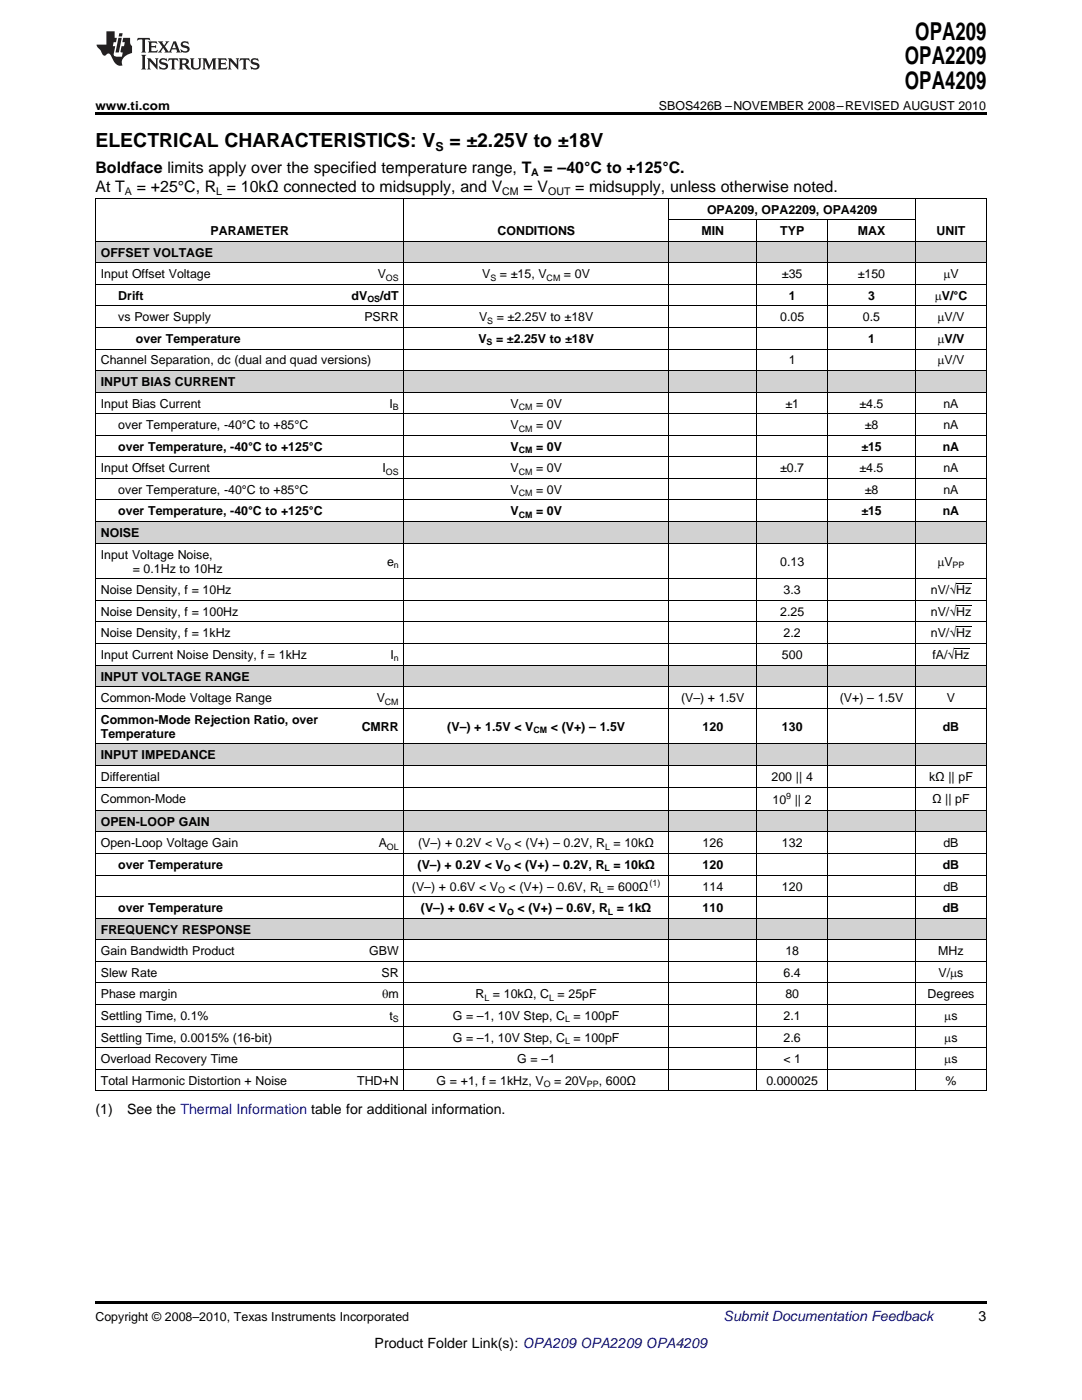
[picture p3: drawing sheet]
<svg xmlns="http://www.w3.org/2000/svg" width="216mm" height="279mm" viewBox="0 0 216 279" stroke-linecap="round" stroke-linejoin="round" font-family="sans-serif">
<defs><g id="words">
<g font-size="4.9">
<text x="182.6" y="7.9">OPA209</text>
<text x="180.6" y="12.8">OPA2209</text>
<text x="180.6" y="17.8">OPA4209</text>
</g>
<g font-size="3.9">
<text x="19" y="29.3">ELECTRICAL CHARACTERISTICS: V</text>
<text x="89.7" y="29.3">= ±2.25V to ±18V</text>
</g>
<g font-size="3.2">
<text x="19" y="34.4">Boldface limits apply over the specified temperature range, T</text>
<text x="108.5" y="34.4">= –40°C to +125°C.</text>
<text x="19" y="38.3">At T</text>
<text x="27.3" y="38.3">= +25°C, R = 10kΩ connected to midsupply, and V</text>
<text x="104.5" y="38.3">= V</text>
<text x="114.8" y="38.3">= midsupply, unless otherwise noted.</text>
</g>
<g font-size="2.8">
<text x="19" y="222.3">(1)</text>
<text x="25.4" y="222.3">See the Thermal Information table for additional information.</text>
<text x="195.3" y="263.6">3</text>
<text x="74.8" y="269">Product Folder Link(s): OPA209 OPA2209 OPA4209</text>
</g>
<text font-size="2.8" fill="#0000c8" x="144.4" y="263.6">Submit Documentation Feedback</text>
<g font-size="2.5">
<text x="19" y="21.9">www.ti.com</text>
<text x="131.5" y="21.9">SBOS426B –NOVEMBER 2008–REVISED AUGUST 2010</text>
<text x="86.9" y="30.1">S</text>
<text x="42" y="46.9">PARAMETER</text>
<text x="99.3" y="46.9">CONDITIONS</text>
<text x="140" y="46.9">MIN</text>
<text x="141.1" y="42.6">OPA209, OPA2209, OPA4209</text>
<text x="155.7" y="46.9">TYP</text>
<text x="171.2" y="46.9">MAX</text>
<text x="186.9" y="46.9">UNIT</text>
<text x="20.1" y="51.2">OFFSET VOLTAGE</text>
<text x="20.1" y="55.5">Input Offset Voltage</text>
<text x="23.6" y="59.8">Drift</text>
<text x="70.2" y="59.8">dV</text>
<text x="75.4" y="55.5">V</text>
<text x="75.9" y="59.8">/dT</text>
<text x="96.2" y="55.5">V</text>
<text x="99.8" y="55.5">= ±15, V</text>
<text x="112.5" y="55.5">= 0V</text>
<text x="156" y="55.5">±35</text>
<text x="157.4" y="59.8">1</text>
<text x="171.2" y="55.5">±150</text>
<text x="173.2" y="59.8">3</text>
<text x="186.5" y="59.8">mV/°C</text>
<text x="188.2" y="55.5">mV</text>
<text x="23.6" y="64.1">vs Power Supply</text>
<text x="72.7" y="64.1">PSRR</text>
<text x="95.6" y="64.1">V</text>
<text x="99.1" y="64.1">= ±2.25V to ±18V</text>
<text x="155.7" y="64.1">0.05</text>
<text x="172.2" y="64.1">0.5</text>
<text x="187.1" y="64.1">mV/V</text>
<text x="27.1" y="68.4">over Temperature</text>
<text x="95.5" y="68.4">V</text>
<text x="99" y="68.4">= ±2.25V to ±18V</text>
<text x="173.2" y="68.4">1</text>
<text x="187.1" y="68.4">mV/V</text>
<text x="20.1" y="72.7">Channel Separation, dc (dual and quad versions)</text>
<text x="20.1" y="77">INPUT BIAS CURRENT</text>
<text x="157.4" y="72.7">1</text>
<text x="187.1" y="72.7">mV/V</text>
<text x="20.1" y="81.4">Input Bias Current</text>
<text x="77.7" y="81.4">I</text>
<text x="101.9" y="81.4">V</text>
<text x="107" y="81.4">= 0V</text>
<text x="156.7" y="81.4">±1</text>
<text x="171.5" y="81.4">±4.5</text>
<text x="188.2" y="81.4">nA</text>
<text x="23.6" y="85.7">over Temperature, -40°C to +85°C</text>
<text x="23.6" y="90">over Temperature, -40°C to +125°C</text>
<text x="101.9" y="85.7">V</text>
<text x="101.9" y="90">V</text>
<text x="107" y="85.7">= 0V</text>
<text x="107" y="90">= 0V</text>
<text x="171.9" y="90">±15</text>
<text x="172.5" y="85.7">±8</text>
<text x="188.1" y="90">nA</text>
<text x="188.2" y="85.7">nA</text>
<text x="20.1" y="94.3">Input Offset Current</text>
<text x="76.3" y="94.3">I</text>
<text x="101.9" y="94.3">V</text>
<text x="107" y="94.3">= 0V</text>
<text x="155.7" y="94.3">±0.7</text>
<text x="171.5" y="94.3">±4.5</text>
<text x="188.2" y="94.3">nA</text>
<text x="23.6" y="98.6">over Temperature, -40°C to +85°C</text>
<text x="101.9" y="98.6">V</text>
<text x="107" y="98.6">= 0V</text>
<text x="172.5" y="98.6">±8</text>
<text x="188.2" y="98.6">nA</text>
<text x="20.1" y="107.2">NOISE</text>
<text x="23.6" y="102.9">over Temperature, -40°C to +125°C</text>
<text x="101.9" y="102.9">V</text>
<text x="107" y="102.9">= 0V</text>
<text x="171.9" y="102.9">±15</text>
<text x="188.1" y="102.9">nA</text>
<text x="20.1" y="111.5">Input Voltage Noise,</text>
<text x="77.2" y="112.9">e</text>
<text x="155.7" y="112.9">0.13</text>
<text x="187" y="112.9">mV</text>
<text x="20.1" y="118.6">Noise Density, f = 10Hz</text>
<text x="156.4" y="118.6">3.3</text>
<text x="185.7" y="118.6">nV/√Hz</text>
<text x="20.1" y="122.9">Noise Density, f = 100Hz</text>
<text x="155.7" y="122.9">2.25</text>
<text x="185.7" y="122.9">nV/√Hz</text>
<text x="20.1" y="127.2">Noise Density, f = 1kHz</text>
<text x="20.1" y="131.5">Input Current Noise Density, f = 1kHz</text>
<text x="77.9" y="131.5">I</text>
<text x="156" y="131.5">500</text>
<text x="156.4" y="127.2">2.2</text>
<text x="185.7" y="127.2">nV/√Hz</text>
<text x="186.1" y="131.5">fA/√Hz</text>
<text x="20.1" y="135.8">INPUT VOLTAGE RANGE</text>
<text x="20.1" y="140.1">Common-Mode Voltage Range</text>
<text x="75.2" y="140.1">V</text>
<text x="135.9" y="140.1">(V–) + 1.5V</text>
<text x="167.6" y="140.1">(V+) – 1.5V</text>
<text x="188.9" y="140.1">V</text>
<text x="20.1" y="144.4">Common-Mode Rejection Ratio, over</text>
<text x="20.1" y="147.2">Temperature</text>
<text x="72.2" y="145.8">CMRR</text>
<text x="89.3" y="145.8">(V–) + 1.5V &lt; V</text>
<text x="109.9" y="145.8">&lt; (V+) – 1.5V</text>
<text x="140.2" y="145.8">120</text>
<text x="156" y="145.8">130</text>
<text x="188.1" y="145.8">dB</text>
<text x="20.1" y="151.6">INPUT IMPEDANCE</text>
<text x="20.1" y="155.9">Differential</text>
<text x="154" y="155.9">200 || 4</text>
<text x="185.4" y="155.9">kΩ || pF</text>
<text x="20.1" y="160.3">Common-Mode</text>
<text x="154.2" y="160.5">10 || 2</text>
<text x="186" y="160.3">Ω || pF</text>
<text x="20.1" y="164.8">OPEN-LOOP GAIN</text>
<text x="20.1" y="169.1">Open-Loop Voltage Gain</text>
<text x="23.6" y="173.4">over Temperature</text>
<text x="75.6" y="169.1">A</text>
<text x="83.3" y="173.4">(V–) + 0.2V &lt; V</text>
<text x="83.4" y="169.1">(V–) + 0.2V &lt; V</text>
<text x="102.6" y="173.4">&lt; (V+) – 0.2V, R</text>
<text x="102.7" y="169.1">&lt; (V+) – 0.2V, R = 10kΩ</text>
<text x="122.4" y="173.4">= 10kΩ</text>
<text x="140.2" y="169.1">126</text>
<text x="140.2" y="173.4">120</text>
<text x="156" y="169.1">132</text>
<text x="188.1" y="173.4">dB</text>
<text x="188.2" y="169.1">dB</text>
<text x="82.2" y="177.7">(V–) + 0.6V &lt; V</text>
<text x="101.5" y="177.7">&lt; (V+) – 0.6V, R = 600Ω</text>
<text x="140.2" y="177.7">114</text>
<text x="156" y="177.7">120</text>
<text x="188.2" y="177.7">dB</text>
<text x="23.6" y="182">over Temperature</text>
<text x="84" y="182">(V–) + 0.6V &lt; V</text>
<text x="103.3" y="182">&lt; (V+) – 0.6V, R</text>
<text x="123.1" y="182">= 1kΩ</text>
<text x="140.2" y="182">110</text>
<text x="188.1" y="182">dB</text>
<text x="20.1" y="186.3">FREQUENCY RESPONSE</text>
<text x="20.1" y="190.6">Gain Bandwidth Product</text>
<text x="73.7" y="190.6">GBW</text>
<text x="156.7" y="190.6">18</text>
<text x="187.2" y="190.6">MHz</text>
<text x="20.1" y="194.9">Slew Rate</text>
<text x="76.1" y="194.9">SR</text>
<text x="156.4" y="194.9">6.4</text>
<text x="187.3" y="194.9">V/ms</text>
<text x="20.1" y="199.2">Phase margin</text>
<text x="20.1" y="203.6">Settling Time, 0.1%</text>
<text x="76.2" y="199.2">qm</text>
<text x="77.7" y="203.6">t</text>
<text x="90.3" y="203.6">G = –1, 10V Step, C = 100pF</text>
<text x="94.9" y="199.2">R = 10kΩ, C = 25pF</text>
<text x="156.4" y="203.6">2.1</text>
<text x="156.7" y="199.2">80</text>
<text x="185.1" y="199.2">Degrees</text>
<text x="188.4" y="203.6">ms</text>
<text x="20.1" y="207.9">Settling Time, 0.0015% (16-bit)</text>
<text x="90.3" y="207.9">G = –1, 10V Step, C = 100pF</text>
<text x="156.4" y="207.9">2.6</text>
<text x="188.4" y="207.9">ms</text>
<text x="20.1" y="212.2">Overload Recovery Time</text>
<text x="103.2" y="212.2">G = –1</text>
<text x="156.3" y="212.2">&lt; 1</text>
<text x="188.4" y="212.2">ms</text>
<text x="20.1" y="216.5">Total Harmonic Distortion + Noise</text>
<text x="71.3" y="216.5">THD+N</text>
<text x="87.1" y="216.5">G = +1, f = 1kHz, V</text>
<text x="110.6" y="216.5">= 20V</text>
<text x="119.5" y="216.5">, 600Ω</text>
<text x="152.9" y="216.5">0.000025</text>
<text x="188.7" y="216.5">%</text>
<text x="19" y="263.6">Copyright © 2008–2010, Texas Instruments Incorporated</text>
</g>
<text font-size="2.5" fill="#fff" x="20.1" y="114.3">XXXf = 0.1Hz to 10Hz</text>
<g font-size="2.1">
<text x="106" y="35.1">A</text>
<text x="24.9" y="38.9">A</text>
<text x="43.1" y="38.9">L</text>
<text x="100.2" y="38.9">CM</text>
<text x="109.4" y="38.9">OUT</text>
</g>
<g font-size="1.8">
<text x="77" y="56">OS</text>
<text x="97.9" y="56">S</text>
<text x="109.1" y="56">CM</text>
<text x="73.3" y="60.3">OS</text>
<text x="97.2" y="64.6">S</text>
<text x="97.1" y="68.9">S</text>
<text x="78.4" y="81.8">B</text>
<text x="103.5" y="81.8">CM</text>
<text x="103.5" y="86.1">CM</text>
<text x="77" y="94.8">OS</text>
<text x="103.5" y="90.5">CM</text>
<text x="103.5" y="94.8">CM</text>
<text x="103.5" y="99.1">CM</text>
<text x="103.5" y="103.4">CM</text>
<text x="78.6" y="113.4">n</text>
<text x="190.1" y="113.4">PP</text>
<text x="78.6" y="132">n</text>
<text x="76.8" y="140.6">CM</text>
<text x="106.4" y="146.3">CM</text>
<text x="156.9" y="159.5">9</text>
<text x="77.2" y="169.6">OL</text>
<text x="100.5" y="173.9">O</text>
<text x="100.6" y="169.6">O</text>
<text x="120.6" y="173.9">L</text>
<text x="120.7" y="169.6">L</text>
<text x="99.4" y="178.2">O</text>
<text x="119.5" y="178.2">L</text>
<text x="129.6" y="176.7">(1)</text>
<text x="101.2" y="182.5">O</text>
<text x="121.3" y="182.5">L</text>
<text x="96.7" y="199.7">L</text>
<text x="109.6" y="199.7">L</text>
<text x="78.4" y="204">S</text>
<text x="112.7" y="204">L</text>
<text x="112.7" y="208.4">L</text>
<text x="108.5" y="217">O</text>
<text x="117.1" y="217">PP</text>
</g>
</g></defs>
<g fill="#d2d2d2">
<path d="M19 48.2h3.5v4.3h-3.5z"/>
<path d="M22.5 48.2h3.6v4.3h-3.6z"/>
<path d="M26.1 48.2h40.5v4.3h-40.5z"/>
<path d="M66.6 48.2h14v4.3h-14z"/>
<path d="M80.6 48.2h52.9v4.3h-52.9z"/>
<path d="M133.5 48.2h17.6v4.3h-17.6z"/>
<path d="M151.1 48.2h14v4.3h-14z"/>
<path d="M165.1 48.2h17.6v4.3h-17.6z"/>
<path d="M182.7 48.2h14.1v4.3h-14.1z"/>
<path d="M19 74h3.5v4.3h-3.5z"/>
<path d="M22.5 74h3.6v4.3h-3.6z"/>
<path d="M26.1 74h40.5v4.3h-40.5z"/>
<path d="M66.6 74h14v4.3h-14z"/>
<path d="M80.6 74h52.9v4.3h-52.9z"/>
<path d="M133.5 74h17.6v4.3h-17.6z"/>
<path d="M151.1 74h14v4.3h-14z"/>
<path d="M165.1 74h17.6v4.3h-17.6z"/>
<path d="M182.7 74h14.1v4.3h-14.1z"/>
<path d="M19 104.1h3.5v4.3h-3.5z"/>
<path d="M22.5 104.1h3.6v4.3h-3.6z"/>
<path d="M26.1 104.1h40.5v4.3h-40.5z"/>
<path d="M66.6 104.1h14v4.3h-14z"/>
<path d="M80.6 104.1h52.9v4.3h-52.9z"/>
<path d="M133.5 104.1h17.6v4.3h-17.6z"/>
<path d="M151.1 104.1h14v4.3h-14z"/>
<path d="M165.1 104.1h17.6v4.3h-17.6z"/>
<path d="M182.7 104.1h14.1v4.3h-14.1z"/>
<path d="M19 132.8h3.5v4.3h-3.5z"/>
<path d="M22.5 132.8h3.6v4.3h-3.6z"/>
<path d="M26.1 132.8h40.5v4.3h-40.5z"/>
<path d="M66.6 132.8h14v4.3h-14z"/>
<path d="M80.6 132.8h52.9v4.3h-52.9z"/>
<path d="M133.5 132.8h17.6v4.3h-17.6z"/>
<path d="M151.1 132.8h14v4.3h-14z"/>
<path d="M165.1 132.8h17.6v4.3h-17.6z"/>
<path d="M182.7 132.8h14.1v4.3h-14.1z"/>
<path d="M19 148.5h3.5v4.3h-3.5z"/>
<path d="M22.5 148.5h3.6v4.3h-3.6z"/>
<path d="M26.1 148.5h40.5v4.3h-40.5z"/>
<path d="M66.6 148.5h14v4.3h-14z"/>
<path d="M80.6 148.5h52.9v4.3h-52.9z"/>
<path d="M133.5 148.5h17.6v4.3h-17.6z"/>
<path d="M151.1 148.5h14v4.3h-14z"/>
<path d="M165.1 148.5h17.6v4.3h-17.6z"/>
<path d="M182.7 148.5h14.1v4.3h-14.1z"/>
<path d="M19 161.8h3.5v4.3h-3.5z"/>
<path d="M22.5 161.8h3.6v4.3h-3.6z"/>
<path d="M26.1 161.8h40.5v4.3h-40.5z"/>
<path d="M66.6 161.8h14v4.3h-14z"/>
<path d="M80.6 161.8h52.9v4.3h-52.9z"/>
<path d="M133.5 161.8h17.6v4.3h-17.6z"/>
<path d="M151.1 161.8h14v4.3h-14z"/>
<path d="M165.1 161.8h17.6v4.3h-17.6z"/>
<path d="M182.7 161.8h14.1v4.3h-14.1z"/>
<path d="M19 183.3h3.5v4.3h-3.5z"/>
<path d="M22.5 183.3h3.6v4.3h-3.6z"/>
<path d="M26.1 183.3h40.5v4.3h-40.5z"/>
<path d="M66.6 183.3h14v4.3h-14z"/>
<path d="M80.6 183.3h52.9v4.3h-52.9z"/>
<path d="M133.5 183.3h17.6v4.3h-17.6z"/>
<path d="M151.1 183.3h14v4.3h-14z"/>
<path d="M165.1 183.3h17.6v4.3h-17.6z"/>
<path d="M182.7 183.3h14.1v4.3h-14.1z"/>
</g>
<g fill="#231f20">
<path d="M27.5 7.6l-.1 .5 .4-.2h.6v.1v2.1l-.2 .4h1l-.3-.4v-2.1l.1-.1h.5l.5 .2-.2-.5zM29.5 8.3l.2 .3v1.5l-.2 .4h1.8l.2-.6a1.04 1.04 0 0 1-1.3 .2v-.7h.6l.3 .2v-.6l-.3 .2h-.6v-.6l.8-.1 .4 .3-.2-.5zM31.5 8.3l.9 1.1-.9 1.1h.8l-.2-.2 .5-.7 .4 .7-.2 .2h1.5l-.1-.2 .1-.4h.9l.1 .4-.2 .2h1l-.3-.3-.7-1.9h-.5l-.9 2-.8-1 .9-1h-.8l.1 .3-.3 .5-.4-.6 .2-.2zM34.7 8.6l.4 1h-.7zM36.3 8.4a.63 .63 0 0 0-.2 .7 .63 .63 0 0 0 .6 .4l.6 .2 .1 .2a.75 .75 0 0 1-.7 .4 .75 .75 0 0 1-.6-.5l.1 .7 .1-.1a1.11 1.11 0 0 0 1.5-.6 1.13 1.13 0 0 0-1.2-.8l-.1-.4a1.04 1.04 0 0 1 1.2 .2l-.2-.5-.1 .1-.5-.2zM28.2 10.9l.2 .4v2.2l-.2 .4h1l-.3-.4v-2.2l.3-.4zM29.3 11.6l.3 .4v1.5l-.3 .4h.8l-.2-.4v-1.3l1.5 1.7v-1.9l.2-.4h-.7l.2 .4v.9l-1.1-1.3zM32 11.8a.62 .62 0 0 0-.2 .7 .62 .62 0 0 0 .6 .4l.6 .1 .1 .3a.76 .76 0 0 1-.7 .3 .76 .76 0 0 1-.6-.4l.1 .7 .1-.1a1.11 1.11 0 0 0 1.5-.6 1.13 1.13 0 0 0-1.2-.8l-.1-.4a1.04 1.04 0 0 1 1.2 .2l-.2-.6-.1 .1-.5-.1zM33.7 11.6l-.2 .6a.61 .61 0 0 1 .8-.3v1.6l-.2 .4h.9l-.2-.4v-1.6a.63 .63 0 0 1 .8 .3l-.2-.6zM35.6 11.6l.3 .4v1.5l-.3 .4h1l-.2-.2v-.8l.5 .2a.76 .76 0 0 0 1.2 .7l-1-1a.58 .58 0 0 0 .6-.5 .58 .58 0 0 0-.5-.6zM36.4 11.9h.1a.45 .45 0 0 1 .5 .1 .45 .45 0 0 1 .1 .5l-.7 .2zM37.9 11.6l.2 .2a2.17 2.17 0 0 0 .3 1.9 .99 .99 0 0 0 1.6-.6v-1.1l.2-.4h-.7l.2 .2a1.92 1.92 0 0 1-.2 1.8 .6 .6 0 0 1-.9-.5v-1.1l.2-.4zM40.4 11.6l.2 .4v1.5l-.2 .4h.7l-.2-.4v-1.4l.8 1.8 .8-1.8v1.4l-.2 .4h.9l-.2-.4v-1.5l.2-.4h-.8l-.6 1.5-.6-1.5zM43.4 11.6l.2 .4v1.5l-.2 .4h1.8l.2-.6a1.04 1.04 0 0 1-1.3 .1v-.6h.5l.4 .2v-.6l-.4 .2h-.5v-.7h.8l.3 .3-.1-.6zM45.5 11.6l.2 .4v1.5l-.2 .4h.7l-.2-.4v-1.3l1.5 1.7v-1.9l.2-.4h-.7l.2 .4v.9l-1.1-1.3zM47.9 11.6l-.1 .6a.61 .61 0 0 1 .8-.3v1.6l-.3 .4h1l-.3-.4 .1-1.6a.63 .63 0 0 1 .7 .3l-.1-.6zM50.2 11.8a.62 .62 0 0 0-.2 .7 .62 .62 0 0 0 .6 .4l.6 .1 .2 .3a.76 .76 0 0 1-.8 .3 .76 .76 0 0 1-.6-.4l.1 .7 .2-.1a1.11 1.11 0 0 0 1.5-.6 1.13 1.13 0 0 0-1.3-.8l-.1-.4a1.04 1.04 0 0 1 1.2 .2l-.1-.6-.2 .1-.5-.1z"/>
<path d="M21.2 6.3v2.6h-1.9l.1 .4 .7 .9a.91 .91 0 0 0 1 .8 .56 .56 0 0 1 .5-.3 .56 .56 0 0 1 .5 .3l.4 .8a1.53 1.53 0 0 0 1.9 1.2 1.54 1.54 0 0 1 1-2.1l.9-.3v-1.4a1.52 1.52 0 0 1-.3-1.6h-1.4l-.2 .8h.5l-.2 .8h-.4l-.2 1v.2l.4 .1-.2 .8a1.93 1.93 0 0 1-1.6-.3l.3-1.8h-.5l.2-.8h.4l.2-.8h-.4v-1.3zM23.6 7.6l-.6 2.9h.7l.6-2.9zM23.8 6.6l-.1 .7h.6l.2-.7z"/>
</g>
<path d="M19 22.5h177.8v.5h-177.8zM19 259.7h177.8v.5h-177.8z" fill="#000"/>
<g fill="none" stroke="#000" stroke-width=".2">
<path d="M19 39.5h177.8M19.1 39.6v178.1M80.6 39.6v178.1M133.4 39.6v178.1M182.7 39.6v178.1M196.8 39.6v178.1M19 56.7h177.8M19 52.4h177.8M19 48.1h177.8M133.5 43.8h49.2M151 43.9v173.8M165.1 43.9v173.8"/>
<path d="M19 78.3h177.8M19 74h177.8M19 69.7h177.8M19 65.4h177.8M19 61h177.8M19 99.8h177.8M19 95.5h177.8M19 91.2h177.8M19 86.9h177.8M19 82.6h177.8M19 119.8h177.8M19 115.5h177.8"/>
<path d="M19 108.4h177.8M19 104.1h177.8M190.8 116.5h3M19 137h177.8M19 132.7h177.8M19 128.4h177.8M19 124.1h177.8M190.4 129.4h3M190.8 125.1h3M190.8 120.8h3M19 157.1h177.8M19 152.8h177.8"/>
<path d="M19 148.5h177.8M19 141.3h177.8M19 178.9h177.8M19 174.6h177.8M19 170.3h177.8M19 166h177.8M19 161.7h177.8M19 196.2h177.8M19 191.9h177.8M19 187.6h177.8M19 183.3h177.8M19 217.7h177.8"/>
<path d="M19 213.4h177.8M19 209.1h177.8M19 204.8h177.8M19 200.5h177.8"/>
</g>
<use href="#words"/>
</svg>
